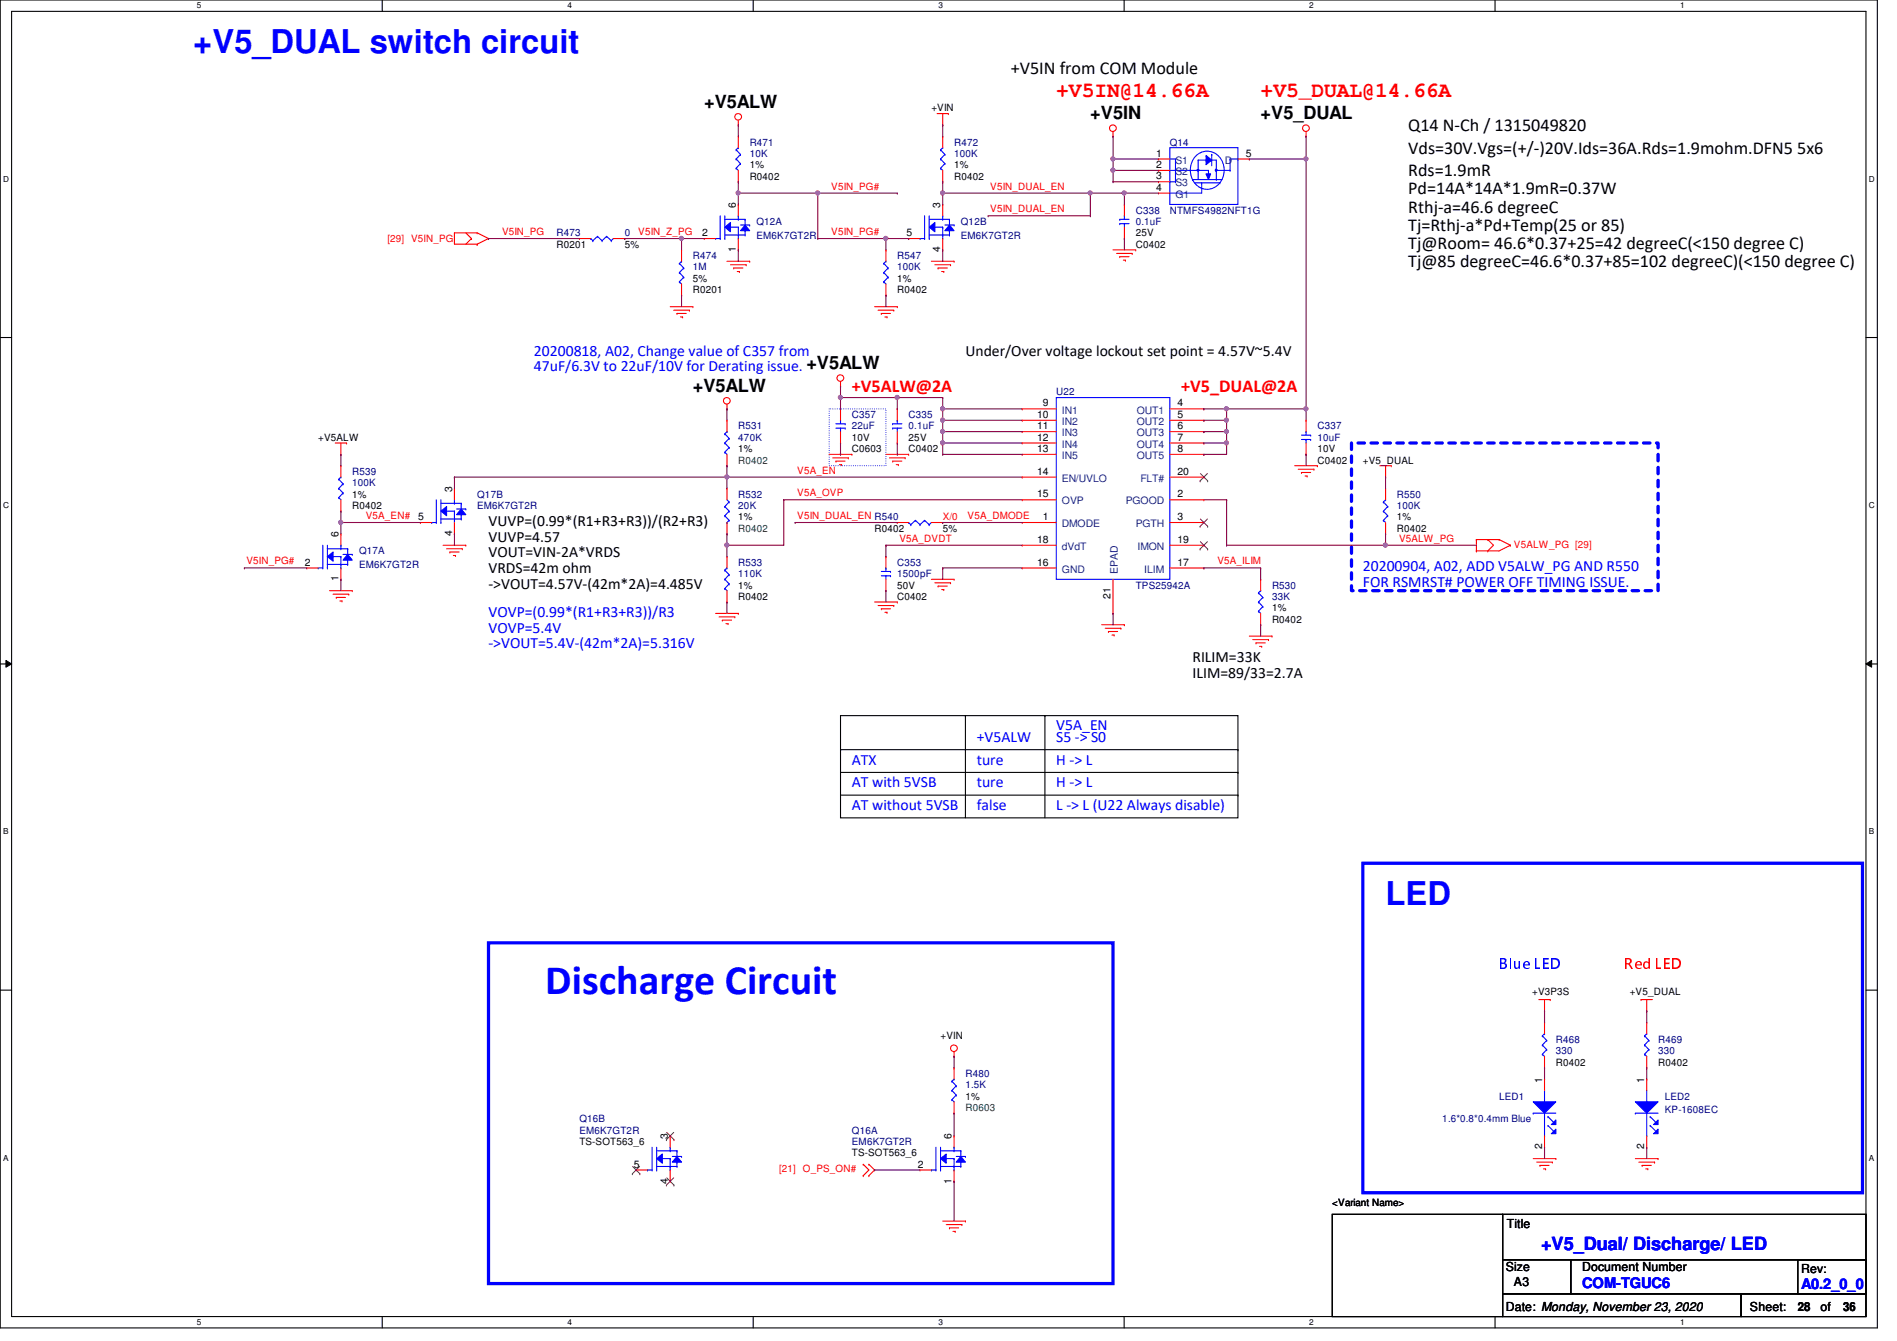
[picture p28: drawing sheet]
<svg xmlns="http://www.w3.org/2000/svg" width="297mm" height="210mm" viewBox="0 0 297 210" stroke-linecap="round" stroke-linejoin="round" font-family="sans-serif">
<defs><g id="words">
<text font-size="6.6" fill="#00f" x="85.4" y="155.6">Discharge Circuit</text>
<g font-size="5.1" fill="#00f">
<text x="30.3" y="8.3">+V5_DUAL switch circuit</text>
<text x="217" y="141.7">LED</text>
</g>
<g font-size="3.3" fill="#f00">
<text x="165.4" y="15.2">+V5IN@14.66A</text>
<text x="197.4" y="15.2">+V5_DUAL@14.66A</text>
</g>
<g font-size="2.8">
<text x="158.3" y="11.6">+V5IN from COM Module</text>
<text x="110.3" y="16.8">+V5ALW</text>
<text x="170.7" y="18.6">+V5IN</text>
<text x="197.4" y="18.6">+V5_DUAL</text>
<text x="220.5" y="20.5">Q14 N-Ch / 1315049820</text>
<text x="220.5" y="27.6">Rds=1.9mR</text>
<text x="220.5" y="24">Vds=30V.Vgs=(+/-)20V.Ids=36A.Rds=1.9mohm.DFN5 5x6</text>
<text x="220.5" y="30.4">Pd=14A*14A*1.9mR=0.37W</text>
<text x="220.5" y="33.3">Rthj-a=46.6 degreeC</text>
<text x="220.5" y="36.1">Tj=Rthj-a*Pd+Temp(25 or 85)</text>
<text x="220.5" y="38.9">Tj@Room= 46.6*0.37+25=42 degreeC(&lt;150 degree C)</text>
<text x="220.5" y="41.8">Tj@85 degreeC=46.6*0.37+85=102 degreeC)(&lt;150 degree C)</text>
<text x="126.3" y="57.7">+V5ALW</text>
<text x="108.5" y="61.3">+V5ALW</text>
</g>
<g font-size="2.8" fill="#f00">
<text x="133.4" y="61.4">+V5ALW@2A</text>
<text x="184.9" y="61.4">+V5_DUAL@2A</text>
</g>
<text font-size="2.8" fill="#00f" x="241.3" y="195.7">+V5_Dual/ Discharge/ LED</text>
<g font-size="2.5" fill="#00f">
<text x="83.6" y="55.7">20200818, A02, Change value of C357 from</text>
<text x="83.6" y="58.1">47uF/6.3V to 22uF/10V for Derating issue.</text>
<text x="213.4" y="89.5">20200904, A02, ADD V5ALW_PG AND R550</text>
<text x="213.4" y="91.9">FOR RSMRST# POWER OFF TIMING ISSUE.</text>
<text x="76.5" y="96.6">VOVP=(0.99*(R1+R3+R3))/R3</text>
<text x="76.5" y="99">VOVP=5.4V</text>
<text x="76.5" y="101.5">-&gt;VOUT=5.4V-(42m*2A)=5.316V</text>
<text x="133.4" y="119.7">ATX</text>
<text x="152.9" y="116.1">+V5ALW</text>
<text x="152.9" y="119.7">ture</text>
<text x="165.4" y="116.1">S5 -&gt; S0</text>
<text x="165.4" y="114.3">V5A_EN</text>
<text x="165.4" y="119.7">H -&gt; L</text>
<text x="133.4" y="123.2">AT with 5VSB</text>
<text x="152.9" y="123.2">ture</text>
<text x="165.4" y="123.2">H -&gt; L</text>
<text x="133.4" y="126.8">AT without 5VSB</text>
<text x="152.9" y="126.8">false</text>
<text x="165.4" y="126.8">L -&gt; L (U22 Always disable)</text>
</g>
<g font-size="2.5">
<text x="151.2" y="55.7">Under/Over voltage lockout set point = 4.57V~5.4V</text>
<text x="76.5" y="82.3">VUVP=(0.99*(R1+R3+R3))/(R2+R3)</text>
<text x="76.5" y="84.8">VUVP=4.57</text>
<text x="76.5" y="87.2">VOUT=VIN-2A*VRDS</text>
<text x="76.5" y="89.7">VRDS=42m ohm</text>
<text x="76.5" y="92.2">-&gt;VOUT=4.57V-(42m*2A)=4.485V</text>
<text x="186.7" y="103.7">RILIM=33K</text>
<text x="186.7" y="106.1">ILIM=89/33=2.7A</text>
</g>
<g font-size="2.3" fill="#00f">
<text x="234.7" y="151.6">Blue LED</text>
<text x="247.7" y="201.6">COM-TGUC6</text>
<text x="282" y="201.8">A0.2_0_0</text>
</g>
<text font-size="2.3" fill="#f00" x="254.3" y="151.6">Red LED</text>
<g font-size="1.9">
<text x="236" y="192.2">Title</text>
<text x="235.8" y="199">Size</text>
<text x="237.1" y="201.3">A3</text>
<text x="247.7" y="199">Document Number</text>
<text x="282" y="199.3">Rev:</text>
<text x="235.8" y="205.2">Date: Monday, November 23, 2020</text>
<text x="274" y="205.2">Sheet:</text>
<text x="281.5" y="205.2">28</text>
<text x="285.1" y="205.2">of</text>
<text x="288.6" y="205.2">36</text>
</g>
<g font-size="1.6">
<text x="145.8" y="17.4">+VIN</text>
<text x="117.4" y="28.1">R0402</text>
<text x="117.4" y="26.3">1%</text>
<text x="149.4" y="28.1">R0402</text>
<text x="149.4" y="26.3">1%</text>
<text x="181.1" y="24.5">1</text>
<text x="181.1" y="29.8">4</text>
<text x="181.1" y="26.3">2</text>
<text x="181.1" y="28.1">3</text>
<text x="195.1" y="24.5">5</text>
<text x="115.2" y="32.6" transform="rotate(-90 115.2 32.6)">6</text>
<text x="147.2" y="32.6" transform="rotate(-90 147.2 32.6)">3</text>
<text x="87.2" y="38.8">R0201</text>
<text x="97.8" y="38.8">5%</text>
<text x="109.9" y="37">2</text>
<text x="115.2" y="39.5" transform="rotate(-90 115.2 39.5)">1</text>
<text x="141.9" y="37">5</text>
<text x="147.2" y="39.5" transform="rotate(-90 147.2 39.5)">4</text>
<text x="177.8" y="38.8">C0402</text>
<text x="177.8" y="37">25V</text>
<text x="108.5" y="45.9">R0201</text>
<text x="108.5" y="44.1">5%</text>
<text x="140.5" y="45.9">R0402</text>
<text x="140.5" y="44.1">1%</text>
<text x="162.4" y="65.4">10</text>
<text x="163.3" y="63.6">9</text>
<text x="184.4" y="63.6">4</text>
<text x="184.4" y="65.4">5</text>
<text x="49.8" y="69">+V5ALW</text>
<text x="115.6" y="70.8">1%</text>
<text x="133.4" y="69">10V</text>
<text x="133.4" y="70.8">C0603</text>
<text x="142.3" y="70.8">C0402</text>
<text x="142.3" y="69">25V</text>
<text x="162.4" y="67.2">11</text>
<text x="162.4" y="69">12</text>
<text x="162.4" y="70.7">13</text>
<text x="184.4" y="67.2">6</text>
<text x="184.4" y="69">7</text>
<text x="184.4" y="70.7">8</text>
<text x="206.3" y="70.8">10V</text>
<text x="55.2" y="77.9">1%</text>
<text x="70.8" y="77" transform="rotate(-90 70.8 77)">3</text>
<text x="162.4" y="74.3">14</text>
<text x="162.4" y="77.9">15</text>
<text x="184.4" y="77.9">2</text>
<text x="184.4" y="74.3">20</text>
<text x="206.3" y="72.6">C0402</text>
<text x="213.4" y="72.6">+V5_DUAL</text>
<text x="55.2" y="79.7">R0402</text>
<text x="65.5" y="81.4">5</text>
<text x="70.8" y="83.9" transform="rotate(-90 70.8 83.9)">4</text>
<text x="115.6" y="81.4">1%</text>
<text x="136.9" y="83.2">R0402</text>
<text x="147.6" y="83.2">5%</text>
<text x="163.3" y="81.4">1</text>
<text x="184.4" y="81.4">3</text>
<text x="218.7" y="83.2">R0402</text>
<text x="218.7" y="81.4">1%</text>
<text x="47.7" y="88.5">2</text>
<text x="53" y="84.1" transform="rotate(-90 53 84.1)">6</text>
<text x="162.4" y="85">18</text>
<text x="162.4" y="88.5">16</text>
<text x="184.4" y="85">19</text>
<text x="184.4" y="88.5">17</text>
<text x="53" y="91" transform="rotate(-90 53 91)">1</text>
<text x="115.6" y="93.9">R0402</text>
<text x="115.6" y="92.1">1%</text>
<text x="140.5" y="92.1">50V</text>
<text x="140.5" y="93.9">C0402</text>
<text x="173.9" y="93.7" transform="rotate(-90 173.9 93.7)">21</text>
<text x="199.2" y="95.7">1%</text>
<text x="199.2" y="97.5">R0402</text>
<text x="239.9" y="155.8">+V3P3S</text>
<text x="255.2" y="155.8">+V5_DUAL</text>
<text x="147.3" y="162.7">+VIN</text>
<text x="243.6" y="166.8">R0402</text>
<text x="259.6" y="166.8">R0402</text>
<text x="151.2" y="172.1">1%</text>
<text x="241.5" y="169.5" transform="rotate(-90 241.5 169.5)">1</text>
<text x="257.5" y="169.5" transform="rotate(-90 257.5 169.5)">1</text>
<text x="90.7" y="179.2">TS-SOT563_6</text>
<text x="104.6" y="178.4" transform="rotate(-90 104.6 178.4)">3</text>
<text x="149" y="178.4" transform="rotate(-90 149 178.4)">6</text>
<text x="241.5" y="179.9" transform="rotate(-90 241.5 179.9)">2</text>
<text x="257.5" y="179.9" transform="rotate(-90 257.5 179.9)">2</text>
<text x="99.3" y="182.8">5</text>
<text x="104.6" y="185.3" transform="rotate(-90 104.6 185.3)">4</text>
<text x="133.4" y="181">TS-SOT563_6</text>
<text x="143.7" y="182.8">2</text>
<text x="149" y="185.3" transform="rotate(-90 149 185.3)">1</text>
<text x="208.6" y="188.8">&lt;Variant Name&gt;</text>
</g>
<g font-size="1.6" fill="#000080">
<text x="117.4" y="22.8">R471</text>
<text x="149.4" y="22.8">R472</text>
<text x="183.2" y="22.8">Q14</text>
<text x="117.4" y="24.6">10K</text>
<text x="149.4" y="24.6">100K</text>
<text x="118.4" y="35.2">Q12A</text>
<text x="150.4" y="35.2">Q12B</text>
<text x="177.8" y="33.4">C338</text>
<text x="177.8" y="35.2">0.1uF</text>
<text x="183.2" y="33.4">NTMFS4982NFT1G</text>
<text x="87.2" y="37">R473</text>
<text x="97.8" y="37">0</text>
<text x="108.5" y="40.6">R474</text>
<text x="118.4" y="37.3">EM6K7GT2R</text>
<text x="140.5" y="40.6">R547</text>
<text x="150.4" y="37.3">EM6K7GT2R</text>
<text x="108.5" y="42.3">1M</text>
<text x="140.5" y="42.3">100K</text>
<text x="133.4" y="65.4">C357</text>
<text x="142.3" y="65.4">C335</text>
<text x="165.4" y="61.9">U22</text>
<text x="115.6" y="67.2">R531</text>
<text x="115.6" y="69">470K</text>
<text x="133.4" y="67.2">22uF</text>
<text x="142.3" y="67.2">0.1uF</text>
<text x="206.3" y="67.2">C337</text>
<text x="206.3" y="69">10uF</text>
<text x="55.2" y="74.3">R539</text>
<text x="55.2" y="76.1">100K</text>
<text x="74.7" y="77.9">Q17B</text>
<text x="115.6" y="77.9">R532</text>
<text x="218.7" y="77.9">R550</text>
<text x="74.7" y="79.7">EM6K7GT2R</text>
<text x="115.6" y="79.7">20K</text>
<text x="218.7" y="79.7">100K</text>
<text x="56.2" y="86.8">Q17A</text>
<text x="56.2" y="88.9">EM6K7GT2R</text>
<text x="115.6" y="88.6">R533</text>
<text x="140.5" y="88.6">C353</text>
<text x="115.6" y="90.3">110K</text>
<text x="140.5" y="90.3">1500pF</text>
<text x="177.8" y="92.1">TPS25942A</text>
<text x="199.2" y="92.1">R530</text>
<text x="199.2" y="93.9">33K</text>
<text x="243.6" y="163.2">R468</text>
<text x="243.6" y="165">330</text>
<text x="259.6" y="163.2">R469</text>
<text x="259.6" y="165">330</text>
<text x="151.2" y="168.6">R480</text>
<text x="151.2" y="170.3">1.5K</text>
<text x="234.7" y="172.1">LED1</text>
<text x="260.7" y="172.1">LED2</text>
<text x="90.7" y="175.7">Q16B</text>
<text x="90.7" y="177.5">EM6K7GT2R</text>
<text x="133.4" y="177.5">Q16A</text>
<text x="133.4" y="179.2">EM6K7GT2R</text>
<text x="225.8" y="175.7">1.6*0.8*0.4mm Blue</text>
<text x="260.7" y="174.2">KP-1608EC</text>
</g>
<g font-size="1.6" fill="#f00">
<text x="130.2" y="29.7">V5IN_PG#</text>
<text x="155.1" y="29.7">V5IN_DUAL_EN</text>
<text x="155.1" y="33.2">V5IN_DUAL_EN</text>
<text x="60.7" y="37.9">[29]</text>
<text x="64.4" y="37.9">V5IN_PG</text>
<text x="78.6" y="36.8">V5IN_PG</text>
<text x="99.9" y="36.8">V5IN_Z_PG</text>
<text x="130.2" y="36.8">V5IN_PG#</text>
<text x="124.8" y="74.1">V5A_EN</text>
<text x="124.8" y="77.7">V5A_OVP</text>
<text x="57.3" y="81.2">V5A_EN#</text>
<text x="124.8" y="81.2">V5IN_DUAL_EN R540</text>
<text x="147.6" y="81.4">X/0</text>
<text x="151.5" y="81.2">V5A_DMODE</text>
<text x="38.6" y="88.3">V5IN_PG#</text>
<text x="140.8" y="84.8">V5A_DVDT</text>
<text x="190.6" y="88.3">V5A_ILIM</text>
<text x="219.1" y="84.8">V5ALW_PG</text>
<text x="237.1" y="85.7">V5ALW_PG [29]</text>
<text x="122" y="183.5">[21]</text>
<text x="125.7" y="183.5">O_PS_ON#</text>
</g>
<g font-size="1.6" fill="#004080">
<text x="184.1" y="25.6">S1</text>
<text x="184.1" y="27.4">S2</text>
<text x="184.1" y="29.2">S3</text>
<text x="191.8" y="25.6">D</text>
<text x="184.1" y="30.9">G1</text>
<text x="166.3" y="64.7">IN1</text>
<text x="178" y="64.7">OUT1</text>
<text x="166.3" y="66.5">IN2</text>
<text x="166.3" y="68.3">IN3</text>
<text x="166.3" y="70.1">IN4</text>
<text x="166.3" y="71.8">IN5</text>
<text x="178" y="66.5">OUT2</text>
<text x="178" y="68.3">OUT3</text>
<text x="178" y="70.1">OUT4</text>
<text x="178" y="71.8">OUT5</text>
<text x="166.3" y="75.4">EN/UVLO</text>
<text x="178.6" y="75.4">FLT#</text>
<text x="166.3" y="82.5">DMODE</text>
<text x="166.3" y="79">OVP</text>
<text x="176.3" y="79">PGOOD</text>
<text x="177.8" y="82.5">PGTH</text>
<text x="166.3" y="86.1">dVdT</text>
<text x="166.3" y="89.6">GND</text>
<text x="175" y="89.8" transform="rotate(-90 175 89.8)">EPAD</text>
<text x="178.1" y="86.1">IMON</text>
<text x="179.2" y="89.6">ILIM</text>
</g>
<g font-size="1.6" fill="#008000">
<text x="115.6" y="72.6">R0402</text>
<text x="115.6" y="83.2">R0402</text>
<text x="151.2" y="173.9">R0603</text>
</g>
<g font-size="1.3">
<text x="30.8" y="1.3">5</text>
<text x="88.9" y="1.3">4</text>
<text x="146.9" y="1.3">3</text>
<text x="205" y="1.3">2</text>
<text x="263.1" y="1.3">1</text>
<text x=".5" y="28.4">D</text>
<text x="292.6" y="28.4">D</text>
<text x=".5" y="79.5">C</text>
<text x="292.6" y="79.5">C</text>
<text x=".5" y="130.6">B</text>
<text x="292.6" y="130.6">B</text>
<text x=".5" y="181.7">A</text>
<text x="292.6" y="181.7">A</text>
<text x="30.8" y="207.4">5</text>
<text x="88.9" y="207.4">4</text>
<text x="146.9" y="207.4">3</text>
<text x="205" y="207.4">2</text>
<text x="263.1" y="207.4">1</text>
</g>
</g></defs>
<path d="M0 0h294v207.9h-294zM1.8 1.8h290.4v204.3h-290.4z" fill="none" stroke="#000" stroke-width=".17"/>
<g fill="#fff">
<path d="M30.8 .2h.7v1.4h-.7z"/>
<path d="M30.8 206.2h.7v1.4h-.7z"/>
</g>
<path d="M59.9 0v1.8M59.9 206.1v1.8" fill="none" stroke="#000" stroke-width=".17"/>
<g fill="#fff">
<path d="M88.9 .2h.6v1.4h-.6z"/>
<path d="M88.9 206.2h.6v1.4h-.6z"/>
</g>
<path d="M117.9 0v1.8M117.9 206.1v1.8" fill="none" stroke="#000" stroke-width=".17"/>
<g fill="#fff">
<path d="M146.9 .2h.7v1.4h-.7z"/>
<path d="M146.9 206.2h.7v1.4h-.7z"/>
</g>
<path d="M176 0v1.8M176 206.1v1.8" fill="none" stroke="#000" stroke-width=".17"/>
<g fill="#fff">
<path d="M205 .2h.7v1.4h-.7z"/>
<path d="M205 206.2h.7v1.4h-.7z"/>
</g>
<path d="M234.1 0v1.8M234.1 206.1v1.8" fill="none" stroke="#000" stroke-width=".17"/>
<g fill="#fff">
<path d="M263.1 .2h.7v1.4h-.7z"/>
<path d="M263.1 206.2h.7v1.4h-.7z"/>
<path d="M.5 27.3h.9v1.4h-.9z"/>
<path d="M292.6 27.3h.9v1.4h-.9z"/>
<path d="M.5 78.4h.9v1.4h-.9z"/>
<path d="M292.6 78.4h.9v1.4h-.9z"/>
</g>
<path d="M0 52.8h1.8M292.2 52.8h1.8" fill="none" stroke="#000" stroke-width=".17"/>
<g fill="#fff">
<path d="M.5 129.5h.8v1.4h-.8z"/>
<path d="M292.6 129.5h.9v1.4h-.9z"/>
</g>
<path d="M0 103.9h1.8M292.2 103.9h1.8" fill="none" stroke="#000" stroke-width=".17"/>
<path d="M.9 103.4l.9 .5-.9 .5zM292.2 103.9l.9-.5v1z" fill="#000"/>
<path d="M.9 103.4l.9 .5-.9 .5zM292.2 103.9l.9-.5v1z" fill="none" stroke="#000" stroke-width=".16"/>
<g fill="#fff">
<path d="M.5 180.5h.8v1.4h-.8z"/>
<path d="M292.6 180.5h.9v1.4h-.9z"/>
</g>
<g fill="none" stroke="#000" stroke-width=".17">
<path d="M131.6 112h62.2v16h-62.2zM131.6 117.3h62.2M151.2 112h.1M151.2 112v16M163.6 112h.1M163.6 112v16M193.8 117.3h.1M131.6 120.9h62.2M131.6 124.5h62.2M193.8 120.9h.1M193.8 124.5h.1M0 155h1.8"/>
<path d="M292.2 155h1.8M208.6 190.1h26.7v16h-26.7zM235.3 197.2h10.7v5.3h-10.7zM235.3 190.1h56.9v7.1h-56.9zM246 197.2h46.2v5.3h-46.2zM281.5 197.2h10.7v5.3h-10.7zM235.3 202.5h37.3v3.6h-37.3zM272.6 202.5h19.6v3.6h-19.6z"/>
</g>
<path d="M213.4 135.1h78.2v51.6h-78.2zM76.5 147.6h97.8v53.3h-97.8z" fill="none" stroke="#00f" stroke-width=".51"/>
<path d="M129.8 64h8.9v8.9h-8.9z" fill="none" stroke="#00f" stroke-width=".17" stroke-dasharray="0 .3"/>
<path d="M211.6 69.3h48v23.2h-48z" fill="none" stroke="#00f" stroke-width=".51" stroke-dasharray="1 1"/>
<g fill="none" stroke="#f00" stroke-width=".17">
<path d="M115.6 19.6h.1M115.6 18.8v.8M146.7 17.8h1.8M147.6 19.6h.1M147.6 17.8v1.8M148.5 17.8h.1M71.2 36.4h.1M71.2 36.4v1.8h3.5M71.2 36.4h3.5M72.9 36.4l.9 .9M73.8 37.3h.1M73.8 37.3l-.9 .9"/>
<path d="M74.7 38.2h.1M74.7 36.4h.1M74.7 36.4l1.8 .9M76.5 37.3h.1M76.5 37.3l-1.8 .9M174.3 21.3h.1M174.3 39.1h3.5M174.3 20.6v.7M174.8 39.7h2.5M177.3 39.7h.1M177.8 39.1h.1M204.5 21.3h.1"/>
<path d="M204.5 20.6v.7M104.9 48h3.6M105.5 48.6h2.4M106 49.1h.1M106 49.1h1.4M106.5 49.6h.4M106.9 49.6h.1M107.9 48.6h.1M108.5 48h.1M113.8 40.9h3.6M114.4 41.4h2.4M114.9 42h.1"/>
<path d="M114.9 42h1.4M115.4 42.5h.4M115.8 42.5h.1M116.8 41.4h.1M117.4 40.9h.1M131.6 59.7v.8M136.9 48h3.6M137.5 48.6h2.5M138 49.1h.1M138 49.1h1.4M138.6 49.6h.3M138.9 49.6h.1"/>
<path d="M140 48.6h.1M140.5 48h.1M145.8 40.9h3.6M146.4 41.4h2.4M146.9 42h.1M146.9 42h1.4M147.4 42.5h.4M147.8 42.5h.1M148.8 41.4h.1M149.4 40.9h.1M175.3 40.2h.1M175.3 40.2h1.5"/>
<path d="M175.9 40.7h.3M176.2 40.7h.1M52.5 69.3h1.8M53.4 71.1h.1M53.4 72.9h.1M53.4 69.3v1.8M53.4 72.9v1.8M53.4 78.2v1.8M54.3 69.3h.1M113.8 64h.1M113.8 63.3v.7M129.8 71.1h3.6"/>
<path d="M130.4 71.7h2.4M130.9 72.2h.1M130.9 72.2h1.4M131.4 72.7h.4M131.6 60.5h.1M131.6 69.3h.1M131.6 64h.1M131.6 64v1.8M131.6 67.6v1.7M131.8 72.7h.1M132.8 71.7h.1M133.4 71.1h.1"/>
<path d="M138.7 71.1h3.6M139.3 71.7h2.4M139.8 72.2h.1M139.8 72.2h1.4M140.3 72.7h.4M140.7 72.7h.1M141.7 71.7h.1M142.3 71.1h.1M202.7 72.9h3.6M203.3 73.4h2.4M203.8 74h.1M203.8 74h1.4"/>
<path d="M204.3 74.5h.4M204.7 74.5h.1M205.7 73.4h.1M206.3 72.9h.1M216.1 72.9h1.7M217 74.7h.1M217 72.9v1.8M217.8 72.9h.1M51.6 92.5h3.6M52.2 93h2.4M52.7 93.5h.1M52.7 93.5h1.4"/>
<path d="M53.2 94.1h.3M53.4 80h.1M53.5 94.1h.1M54.6 93h.1M55.2 92.5h.1M69.4 85.3h3.5M69.9 85.9h2.5M70.4 86.4h.1M70.4 86.4h1.5M71 87h.3M71.3 87h.1M72.4 85.9h.1"/>
<path d="M72.9 85.3h.1M112.1 96h3.5M112.6 96.6h2.5M113.1 97.1h.1M113.1 97.1h1.5M113.7 97.6h.3M114 97.6h.1M115.1 96.6h.1M115.6 96h.1M136.9 94.2h3.6M137.5 94.8h2.5M138 95.3h.1"/>
<path d="M138 95.3h1.4M138.6 95.8h.3M138.7 92.5h.1M138.7 87.1h.1M138.7 87.1v1.8M138.7 90.7v1.8M138.9 95.8h.1M140 94.8h.1M140.5 94.2h.1M145.8 90.7h3.6M146.4 91.2h2.4M146.9 91.7h.1"/>
<path d="M146.9 91.7h1.4M147.4 92.3h.4M147.8 92.3h.1M148.8 91.2h.1M149.4 90.7h.1M172.5 97.8h3.6M173.1 98.3h2.4M173.6 98.8h.1M173.6 98.8h1.4M174.1 99.4h.4M174.5 99.4h.1M175.5 98.3h.1"/>
<path d="M176.1 97.8h.1M195.6 99.6h3.6M199.2 99.6h.1M231.2 86.2h.1M231.2 84.5h.1M231.2 84.5h3.5M231.2 84.5v1.7M233 86.2h.1M233 84.5h.1M233 84.5l.8 .8-.8 .9M234.7 84.5h.1M234.7 84.5l1.8 .8"/>
<path d="M236.5 85.3h.1M236.5 85.3l-1.8 .9h-3.5M196.2 100.1h2.4M196.7 100.6h.1M196.7 100.6h1.4M197.2 101.2h.4M197.6 101.2h.1M198.6 100.1h.1M241 156.5h1.7M241.8 158.2h.1M241.8 156.5v1.7M242.7 156.5h.1"/>
<path d="M257 156.5h.1M257 156.5h1.7M257.8 158.2h.1M257.8 156.5v1.7M149.4 165.4h.1M149.4 164.6v.8M241.8 167.1h.1M241.8 160h.1M241.8 160v1.8M241.8 165.4v1.7M257.8 167.1h.1M257.8 160h.1"/>
<path d="M257.8 160v1.8M257.8 165.4v1.7M135.2 182.2h.1M135.2 184h.1M135.2 182.2l.9 .9-.9 .9M136.1 184h.1M136.1 182.2h.1M136.1 182.2l.8 .9-.8 .9M147.6 191.1h3.6M148.2 191.7h2.4M148.7 192.2h.1M148.7 192.2h1.4"/>
<path d="M149.2 192.7h.4M149.6 192.7h.1M150.6 191.7h.1M151.2 191.1h.1M240.1 181.4h3.5M240.6 181.9h2.5M241.1 182.4h.1M241.1 182.4h1.5M241.7 183h.3M242 183h.1M243.1 181.9h.1M243.6 181.4h.1"/>
<path d="M256.1 181.4h3.5M256.6 181.9h2.5M257.1 182.4h.1M257.1 182.4h1.5M257.7 183h.3M258 183h.1M259.1 181.9h.1M259.6 181.4h.1"/>
<circle cx="115.6" cy="18.3" r=".52"/>
<circle cx="174.3" cy="20.1" r=".52"/>
<circle cx="204.5" cy="20.1" r=".52"/>
<circle cx="131.6" cy="59.2" r=".52"/>
<circle cx="113.8" cy="62.7" r=".52"/>
<circle cx="149.4" cy="164.1" r=".52"/>
</g>
<g fill="none" stroke="#00f" stroke-width=".17">
<path d="M53 75h.1M53 77.9h.1M53 76.5h.1M53 75l.7 .7M53 77.9l.4 .3M53 76.5l.7 .7M53.4 74.7h.1M53.4 74.7l-.4 .3M53.7 77.2h.1M53.7 75.7h.1M53.7 77.2l-.7 .7M53.7 75.7l-.7 .8"/>
<path d="M130.9 66.3h1.4M130.9 67h1.4M131.6 65.8h.1M131.6 67h.1M131.6 65.8v.5M131.6 67v.6M132.3 66.3h.1M132.3 67h.1M138 89.5h1.4M138 90.1h1.4M138.7 88.9h.1M138.7 90.1h.1"/>
<path d="M138.7 88.9v.6M138.7 90.1v.6M139.4 89.5h.1M139.4 90.1h.1M102.1 179.6v3.5M102.8 179.6v3.5M241.5 162.1h.1M241.5 165h.1M241.5 163.6h.1M241.5 162.1l.7 .8M241.5 165l.3 .4M241.5 163.6l.7 .7"/>
<path d="M241.8 161.8h.1M241.8 161.8l-.3 .3M242.2 164.3h.1M242.2 162.9h.1M242.2 164.3l-.7 .7M242.2 162.9l-.7 .7M257.5 162.1h.1M257.5 165h.1M257.5 163.6h.1M257.5 162.1l.7 .8M257.5 165l.3 .4M257.5 163.6l.7 .7"/>
<path d="M257.8 161.8h.1M257.8 161.8l-.3 .3M258.2 164.3h.1M258.2 162.9h.1M258.2 164.3l-.7 .7M258.2 162.9l-.7 .7M101.4 183.1h.1M101.4 183.1h.7M102.1 183.1h.1M102.8 183.1h.1"/>
</g>
<path d="M102.8 181.4l.9-.8v1.5z" fill-rule="evenodd" fill="#00f"/>
<path d="M104.9 179.6h.1M104.9 179.6v.5M102.8 181.4l.9-.8v1.5zM102.8 180.1h2.1M102.8 182.6h2.1M103.7 181.4h1.2M104.9 180.1h.1M104.9 182.6h.1M104.9 181.4h.1M104.9 183.1h.1M104.9 181.4v1.7" fill="none" stroke="#00f" stroke-width=".17"/>
<path d="M106 181l.7 .9h-1.4z" fill-rule="evenodd" fill="#00f"/>
<g fill="none" stroke="#00f" stroke-width=".17">
<path d="M92.5 37.3h.1M92.5 37.3l.3 .4M92.8 37.7h.1M93.6 37h.1M93.6 37l-.8 .7M93.6 37l.7 .7M94.3 37.7h.1M95 37h.1M95 37l.7 .7M95 37l-.7 .7M95.7 37.7h.1M96.1 37.3l-.4 .4"/>
<path d="M147.3 23.5h.1M147.3 26.3h.1M147.3 24.9h.1M147.3 23.5l.7 .7M147.3 26.3l.3 .4M147.3 24.9l.7 .7M147.6 23.1h.1M147.6 23.1l-.3 .4M148 25.6h.1M148 24.2h.1M148 25.6l-.7 .7M148 24.2l-.7 .7"/>
<path d="M183.2 23.1h10.6v8.9h-10.6zM104.9 182.6h1.1M104.9 180.1h1.1M105.3 181h1.4M106 181l.7 .9h-1.4zM106 182.6h.1M106 181.9h.1M106 180.1h.1M106 181h.1M106 180.1v.9M106 181.9v.7M106.7 181h.1"/>
</g>
<g fill="none" stroke="#f00" stroke-width=".17">
<path d="M90.7 37.3h.1M90.7 37.3h1.8M96.1 37.3h1.7M97.8 37.3h.1M147.6 28.4h.1M147.6 21.3h.1M147.6 21.3v1.8M147.6 26.7v1.7M104.9 177.8h.1M104.9 177.8v1.8M99.6 183.1h.1M99.6 183.1h1.8"/>
<path d="M104.9 184.9h.1M104.9 183.1v1.8"/>
</g>
<path d="M104.3 178.4h.1M104.4 177.2l1.1 1.2M105.5 177.2l-1.2 1.2M105.5 178.4h.1M99 183.7h.1M99.1 182.6l1.1 1.1M100.2 182.6l-1.2 1.1M100.2 183.7h.1M104.3 185.5h.1M104.4 184.4l1.1 1.1M105.5 184.4l-1.2 1.1M105.5 185.5h.1" fill="none" stroke="#804000" stroke-width=".16"/>
<path d="M188.8 27.2h.8l-.4 .9z" fill-rule="evenodd" fill="#00f"/>
<g fill="none" stroke="#00f" stroke-width=".17">
<path d="M186.7 28.1h.1M186.7 28.1h4.6M187.4 24.3a2.65 2.65 0 0 1 2.9-.3 2.65 2.65 0 0 1 1.4 2.6 2.71 2.71 0 0 1-3.9 2.7 3.2 3.2 0 0 1-.4-5zM187.6 25.1h.1M187.6 25.1h1.2M187.6 25.1v3M188.2 28.6h.1M188.2 28.6v1.6M188.8 27.2h.8l-.4 .9zM188.8 25.1h.1M189.2 26.7h.1M189.2 26.7v.5"/>
<path d="M189.6 25.1h.1M189.6 25.1h.9v3M189.7 24.2h.1M189.7 24.2v1.8M190.5 28.1h.1"/>
</g>
<path d="M188.8 24.3l.9 .8-.9 .7z" fill="#00f"/>
<g fill="none" stroke="#00f" stroke-width=".17">
<path d="M183.2 30.2h.1M183.2 26.7h.1M183.2 28.4h.1M183.2 26.7h6M183.2 24.9h.9M183.2 30.2h5M183.2 28.4h.9M184.1 24.9h.1M184.1 28.4h.1M184.1 24.9v3.5M186.4 26.7h.1M187.1 28.6h3.9"/>
<path d="M188.8 24.3l.9 .8-.9 .7zM190.5 26.7h.1M190.5 26.7h2.1M191 28.6h.1M192.6 26.7h.1M192.6 24.9h.1M192.6 24.9v1.8M192.6 24.9h1.2M193.8 24.9h.1"/>
</g>
<path d="M187.5 26.5h.2v.2h-.2z" fill-rule="evenodd" fill="#00f"/>
<path d="M187.5 26.5h.2v.2h-.2z" fill="none" stroke="#00f" stroke-width=".17"/>
<path d="M190.3 26.5h.2v.2h-.2z" fill-rule="evenodd" fill="#00f"/>
<path d="M190.3 26.5h.2v.2h-.2zM49.8 88.9h.1M49.8 88.9h.7M50.5 88.9h.1M50.5 85.3v3.6M51.3 88.9h.1M51.3 85.3v3.6" fill="none" stroke="#00f" stroke-width=".17"/>
<path d="M181.4 24.9h.1M181.4 30.2h.1M181.4 26.7h.1M181.4 28.4h.1M181.4 24.9h1.8M181.4 30.2h1.8M181.4 26.7h1.8M181.4 28.4h1.8M193.8 24.9h1.8M195.6 24.9h.1" fill="none" stroke="#f00" stroke-width=".17"/>
<path d="M51.3 87.1l.9-.7v1.4z" fill-rule="evenodd" fill="#00f"/>
<path d="M51.3 87.1l.9-.7v1.4zM51.3 85.9h2.1M51.3 88.3h2.1M52.2 87.1h1.2M53.4 85.9h.1M53.4 88.3h.1M53.4 87.1h.1M53.4 88.9h.1M53.4 85.3h.1M53.4 85.3v.6M53.4 87.1v1.8" fill="none" stroke="#00f" stroke-width=".17"/>
<path d="M54.4 86.8l.8 .9h-1.5z" fill-rule="evenodd" fill="#00f"/>
<g fill="none" stroke="#00f" stroke-width=".17">
<path d="M115.3 23.5h.1M115.3 26.3h.1M115.3 24.9h.1M115.3 23.5l.6 .7M115.3 26.3l.3 .4M115.3 24.9l.6 .7M115.6 23.1h.1M115.6 23.1l-.3 .4M115.9 25.6h.1M115.9 24.2h.1M115.9 25.6l-.6 .7M115.9 24.2l-.6 .7"/>
<path d="M68.3 78.2v3.6M69 78.2v3.6M53.4 88.3h1M53.4 85.9h1M53.7 86.8h1.5M54.4 86.8l.8 .9h-1.5zM54.4 88.3h.1M54.4 87.7h.1M54.4 85.9h.1M54.4 86.8h.1M54.4 85.9v.9M54.4 87.7v.6"/>
<path d="M55.2 86.8h.1M67.6 81.8h.1M67.6 81.8h.7M68.3 81.8h.1M69 81.8h.1M113.5 89.2h.1M113.5 92.1h.1M113.5 90.7h.1M113.5 89.2l.7 .8M113.5 92.1l.3 .4M113.5 90.7l.7 .7M113.8 88.9h.1"/>
<path d="M113.8 88.9l-.3 .3M114.2 91.4h.1M114.2 90h.1M114.2 91.4l-.7 .7M114.2 90l-.7 .7"/>
</g>
<g fill="none" stroke="#f00" stroke-width=".17">
<path d="M115.6 28.4h.1M115.6 21.3h.1M115.6 21.3v1.8M115.6 26.7v1.7M48 88.9h.1M48 88.9h1.8M53.4 90.7h.1M53.4 83.6h.1M53.4 83.6v1.7M53.4 88.9v1.8M113.8 94.2h.1M113.8 87.1h.1"/>
<path d="M113.8 87.1v1.8M113.8 92.5v1.7"/>
</g>
<path d="M69 80l.9-.7v1.4z" fill-rule="evenodd" fill="#00f"/>
<path d="M69 78.8h2.2M71.2 78.8h.1M71.2 78.2h.1M71.2 78.2v.6M69 80l.9-.7v1.4zM69 81.2h2.2M69.9 80h1.3M71.2 81.2h.1M71.2 80h.1M71.2 81.8h.1M71.2 80v1.8" fill="none" stroke="#00f" stroke-width=".17"/>
<path d="M72.2 79.7l.7 .9h-1.4z" fill-rule="evenodd" fill="#00f"/>
<g fill="none" stroke="#00f" stroke-width=".17">
<path d="M175.3 34.3h.1M175.3 35h.1M175.3 34.3h1.5M175.3 35h1.5M176.1 33.8h.1M176.1 35h.1M176.1 33.8v.5M176.1 35v.6M71.2 78.8h1M71.5 79.7h1.4M72.2 79.7l.7 .9h-1.4zM72.2 78.8h.1"/>
<path d="M72.2 79.7h.1M72.2 78.8v.9M72.9 79.7h.1M113.5 79.3h.1M113.5 79.3l.7 .7M113.8 78.2l.4 .4M114.2 78.6h.1M114.2 78.6l-.7 .7M203.8 68.1h1.4M203.8 68.8h1.4M204.5 67.6h.1M204.5 68.8h.1"/>
<path d="M204.5 67.6v.5M204.5 68.8v.5M205.2 68.1h.1M205.2 68.8h.1M71.2 81.2h1M72.2 81.2h.1M72.2 80.6h.1M72.2 80.6v.6M113.5 80.7h.1M113.5 80.7l.7 .7M113.8 81.8h.1M114.2 81.4h.1"/>
<path d="M114.2 80h.1M114.2 81.4l-.4 .4M114.2 80l-.7 .7M197.1 92.8h.1M197.1 95.7h.1M197.1 94.2h.1M197.1 92.8l.6 .7M197.1 95.7l.3 .3M197.1 94.2l.6 .8M197.4 92.5h.1M197.4 92.5l-.3 .3M197.7 95h.1"/>
<path d="M197.7 93.5h.1M197.7 95l-.6 .7M197.7 93.5l-.6 .7M146.6 179.6v3.5M147.3 179.6v3.5M149.1 169.2h.1M149.1 172.1h.1M149.1 170.7h.1M149.1 169.2l.6 .8M149.1 172.1l.3 .4M149.1 170.7l.6 .7M149.4 168.9h.1"/>
<path d="M149.4 168.9l-.3 .3M149.7 171.4h.1M149.7 170h.1M149.7 171.4l-.6 .7M149.7 170l-.6 .7M145.8 183.1h.1M145.8 183.1h.8M146.6 183.1h.1M147.3 183.1h.1"/>
</g>
<g fill="none" stroke="#f00" stroke-width=".17">
<path d="M176.1 37.3h.1M176.1 32h.1M176.1 32v1.8M176.1 35.6v1.7M71.2 76.5h.1M71.2 76.5v1.7M113.8 76.5h.1M113.8 76.5v1.7M204.5 71.1h.1M204.5 65.8h.1M204.5 65.8v1.8M204.5 69.3v1.8"/>
<path d="M65.8 81.8h.1M65.8 81.8h1.8M71.2 83.6h.1M71.2 81.8v1.8M113.8 83.6h.1M113.8 81.8v1.8M197.4 97.8h.1M197.4 90.7h.1M197.4 90.7v1.8M197.4 96v1.8M149.4 174.2h.1M149.4 167.1h.1"/>
<path d="M149.4 167.1v1.8M149.4 172.5v1.7"/>
</g>
<path d="M147.3 181.4l.9-.8v1.5z" fill-rule="evenodd" fill="#00f"/>
<path d="M149.4 179.6h.1M149.4 179.6v.5M147.3 181.4l.9-.8v1.5zM147.3 180.1h2.1M147.3 182.6h2.1M148.2 181.4h1.2M149.4 180.1h.1M149.4 182.6h.1M149.4 181.4h.1M149.4 183.1h.1M149.4 181.4v1.7" fill="none" stroke="#00f" stroke-width=".17"/>
<path d="M150.4 181l.8 .9h-1.5z" fill-rule="evenodd" fill="#00f"/>
<g fill="none" stroke="#00f" stroke-width=".17">
<path d="M106.4 41.2h.1M106.4 44.1h.1M106.4 42.7h.1M106.4 41.2l.7 .8M106.4 44.1l.3 .3M106.4 42.7l.7 .7M106.7 40.9h.1M106.7 40.9l-.3 .3M107.1 43.4h.1M107.1 42h.1M107.1 43.4l-.7 .7M107.1 42l-.7 .7"/>
<path d="M165.4 62.2h17.8v28.5h-17.8zM149.4 182.6h1M149.4 180.1h1M149.7 181h1.5M150.4 181l.8 .9h-1.5zM150.4 182.6h.1M150.4 181.9h.1M150.4 180.1h.1M150.4 181h.1M150.4 180.1v.9M150.4 181.9v.7M151.2 181h.1"/>
</g>
<g fill="none" stroke="#f00" stroke-width=".17">
<path d="M106.7 39.1h.1M106.7 39.1v1.8M106.7 46.2h.1M106.7 44.4v1.8M160.1 64h.1M160.1 65.8h.1M160.1 67.6h.1M160.1 69.3h.1M160.1 71.1h.1M160.1 74.7h.1M160.1 78.2h.1M160.1 78.2h5.3"/>
<path d="M160.1 64h5.3M160.1 65.8h5.3M160.1 67.6h5.3M160.1 69.3h5.3M160.1 71.1h5.3M160.1 74.7h5.3M183.2 78.2h5.3M183.2 64h5.3M183.2 65.8h5.3M183.2 67.6h5.3M183.2 69.3h5.3M183.2 71.1h5.3"/>
<path d="M183.2 74.7h5.3M188.5 78.2h.1M188.5 64h.1M188.5 65.8h.1M188.5 67.6h.1M188.5 69.3h.1M188.5 71.1h.1M188.5 74.7h.1M160.1 81.8h.1M160.1 85.3h.1M160.1 88.9h.1M160.1 81.8h5.3"/>
<path d="M160.1 85.3h5.3M160.1 88.9h5.3M174.3 96h.1M174.3 90.7v5.3M183.2 81.8h5.3M183.2 85.3h5.3M183.2 88.9h5.3M188.5 81.8h.1M188.5 85.3h.1M188.5 88.9h.1M149.4 177.8h.1M149.4 177.8v1.8"/>
<path d="M144.1 183.1h.1M144.1 183.1h1.7M149.4 184.9h.1M149.4 183.1v1.8"/>
</g>
<path d="M187.9 75.3h.1M188 74.1l1.1 1.2M189.1 74.1l-1.2 1.2M189.1 75.3h.1M187.9 82.4h.1M187.9 85.9h.1M188 81.2l1.1 1.2M188 84.8l1.1 1.1M189.1 81.2l-1.2 1.2M189.1 84.8l-1.2 1.1M189.1 82.4h.1M189.1 85.9h.1" fill="none" stroke="#804000" stroke-width=".16"/>
<path d="M256.1 172.5h3.5l-1.8 1.7z" fill="#00f"/>
<path d="M256.1 172.5h3.5l-1.8 1.7z" fill="none" stroke="#00f" stroke-width=".17"/>
<path d="M259.6 175.3v.7h-.7z" fill="#00f"/>
<path d="M259.6 175.3v.7h-.7z" fill="none" stroke="#00f" stroke-width=".17"/>
<path d="M259.6 176.7v.8h-.7z" fill="#00f"/>
<g fill="none" stroke="#00f" stroke-width=".17">
<path d="M112.1 37.3h.1M112.1 37.3h.7M112.8 37.3h.1M112.8 33.8v3.5M113.5 37.3h.1M113.5 33.8v3.5M256.1 174.2h.1M256.1 174.2h3.5M257.8 172.5h.1M257.8 177.8h.1M257.8 170.7v1.8M257.8 174.2v3.6"/>
<path d="M258.4 174.8h.1M258.4 176.2h.1M258.4 174.8l.9 .9M258.4 176.2l.9 .9M259.6 176.7v.8h-.7z"/>
</g>
<path d="M257.8 168.9h.1M257.8 179.6h.1M257.8 168.9v1.8M257.8 177.8v1.8" fill="none" stroke="#f00" stroke-width=".17"/>
<path d="M113.5 35.6l.9-.8v1.5z" fill-rule="evenodd" fill="#00f"/>
<path d="M113.5 35.6l.9-.8v1.5zM113.5 34.3h2.1M113.5 36.8h2.1M114.4 35.6h1.2M115.6 34.3h.1M115.6 36.8h.1M115.6 35.6h.1M115.6 37.3h.1M115.6 33.8h.1M115.6 33.8v.5M115.6 35.6v1.7" fill="none" stroke="#00f" stroke-width=".17"/>
<path d="M116.7 35.2l.7 .9h-1.5z" fill-rule="evenodd" fill="#00f"/>
<g fill="none" stroke="#00f" stroke-width=".17">
<path d="M115.6 36.8h1.1M115.6 34.3h1.1M115.9 35.2h1.5M116.7 35.2l.7 .9h-1.5zM116.7 36.8h.1M116.7 36.1h.1M116.7 34.3h.1M116.7 35.2h.1M116.7 34.3v.9M116.7 36.1v.7M117.4 35.2h.1M144.1 37.3h.1"/>
<path d="M144.1 37.3h.7M144.8 37.3h.1M144.8 33.8v3.5M145.5 37.3h.1M145.5 33.8v3.5M138.4 41.2h.1M138.4 44.1h.1M138.4 42.7h.1M138.4 41.2l.7 .8M138.4 44.1l.3 .3M138.4 42.7l.7 .7M138.7 40.9h.1"/>
<path d="M138.7 40.9l-.3 .3M139.1 43.4h.1M139.1 42h.1M139.1 43.4l-.7 .7M139.1 42l-.7 .7M113.5 67.9h.1M113.5 70.8h.1M113.5 69.3h.1M113.5 67.9l.7 .7M113.5 70.8l.3 .3M113.5 69.3l.7 .8M113.8 67.6h.1"/>
<path d="M113.8 67.6l-.3 .3M114.2 70.1h.1M114.2 68.6h.1M114.2 70.1l-.7 .7M114.2 68.6l-.7 .7M139.8 66.3h.1M139.8 67h.1M139.8 66.3h1.4M139.8 67h1.4M140.5 65.8h.1M140.5 67h.1M140.5 65.8v.5"/>
<path d="M140.5 67v.6M216.6 78.6h.1M216.6 78.6l.7 .7M217 78.2h.1M217 78.2l-.4 .4M217.3 79.3h.1M217.3 79.3l-.7 .7M142.3 81.8h.1M142.3 81.8l.3 .3M142.6 82.1h.1M143.3 81.4h.1M143.3 81.4l-.7 .7"/>
<path d="M143.3 81.4l.8 .7M144.1 82.1h.1M144.8 81.4h.1M144.8 81.4l.7 .7M144.8 81.4l-.7 .7M145.5 82.1h.1M145.8 81.8l-.3 .3M216.6 81.4h.1M216.6 80h.1M216.6 81.4l.4 .4M216.6 80l.7 .7M217.3 80.7h.1"/>
<path d="M217.3 80.7l-.7 .7"/>
</g>
<g fill="none" stroke="#f00" stroke-width=".17">
<path d="M110.3 37.3h.1M110.3 37.3h1.8M115.6 39.1h.1M115.6 32h.1M115.6 32v1.8M115.6 37.3v1.8M138.7 39.1h.1M138.7 39.1v1.8M138.7 46.2h.1M138.7 44.4v1.8M113.8 72.9h.1M113.8 65.8h.1"/>
<path d="M113.8 65.8v1.8M113.8 71.1v1.8M140.5 69.3h.1M140.5 64h.1M140.5 64v1.8M140.5 67.6v1.7M217 76.5h.1M217 76.5v1.7M140.5 81.8h.1M140.5 81.8h1.8M145.8 81.8h1.8M147.6 81.8h.1"/>
<path d="M217 83.6h.1M217 81.8v1.8"/>
</g>
<path d="M145.5 35.6l.9-.8v1.5z" fill-rule="evenodd" fill="#00f"/>
<path d="M145.5 35.6l.9-.8v1.5zM145.5 34.3h2.1M145.5 36.8h2.1M146.4 35.6h1.2M147.6 34.3h.1M147.6 36.8h.1M147.6 35.6h.1M147.6 37.3h.1M147.6 33.8h.1M147.6 33.8v.5M147.6 35.6v1.7" fill="none" stroke="#00f" stroke-width=".17"/>
<path d="M148.7 35.2l.7 .9h-1.4z" fill-rule="evenodd" fill="#00f"/>
<path d="M147.6 36.8h1.1M147.6 34.3h1.1M148 35.2h1.4M148.7 35.2l.7 .9h-1.4zM148.7 36.8h.1M148.7 36.1h.1M148.7 34.3h.1M148.7 35.2h.1M148.7 34.3v.9M148.7 36.1v.7M149.4 35.2h.1" fill="none" stroke="#00f" stroke-width=".17"/>
<path d="M142.3 37.3h.1M142.3 37.3h1.8M147.6 39.1h.1M147.6 32h.1M147.6 32v1.8M147.6 37.3v1.8" fill="none" stroke="#f00" stroke-width=".17"/>
<path d="M240.1 172.5h3.5l-1.8 1.7z" fill="#00f"/>
<path d="M240.1 172.5h3.5l-1.8 1.7z" fill="none" stroke="#00f" stroke-width=".17"/>
<path d="M243.6 175.3v.7h-.7z" fill="#00f"/>
<path d="M243.6 175.3v.7h-.7z" fill="none" stroke="#00f" stroke-width=".17"/>
<path d="M242.9 177.5l.7-.8v.8z" fill="#00f"/>
<path d="M240.1 174.2h.1M240.1 174.2h3.5M241.8 172.5h.1M241.8 177.8h.1M241.8 170.7v1.8M241.8 174.2v3.6M242.4 174.8h.1M242.4 176.2h.1M242.4 174.8l.9 .9M242.4 176.2l.9 .9M242.9 177.5l.7-.8v.8z" fill="none" stroke="#00f" stroke-width=".17"/>
<path d="M241.8 168.9h.1M241.8 179.6h.1M241.8 168.9v1.8M241.8 177.8v1.8" fill="none" stroke="#f00" stroke-width=".17"/>
<path d="M147.6 39.1h.1M147.6 39.1v1.8M147.6 30.2h23.1M170.7 30.2h.1M174.3 28.4h.1M174.3 28.4h7.1M195.6 24.9h.1M204.5 21.3h.1M204.5 21.3v3.6h-8.9M136.9 183.1h.1M136.9 183.1h7.2" fill="none" stroke="#800040" stroke-width=".17"/>
<circle cx="147.6" cy="30.2" r=".32" fill="#f0f"/>
<circle cx="147.6" cy="30.2" r=".32" fill="none" stroke="#f0f" stroke-width=".17"/>
<circle cx="170.7" cy="30.2" r=".32" fill="#f0f"/>
<circle cx="170.7" cy="30.2" r=".32" fill="none" stroke="#f0f" stroke-width=".17"/>
<path d="M147.6 19.6h.1M147.6 19.6v1.7M147.6 28.4h.1M147.6 28.4v1.8M174.3 24.9h.1M174.3 24.9h7.1M176.1 30.2h.1M176.1 30.2v1.8" fill="none" stroke="#800040" stroke-width=".17"/>
<circle cx="174.3" cy="24.9" r=".32" fill="#f0f"/>
<circle cx="174.3" cy="24.9" r=".32" fill="none" stroke="#f0f" stroke-width=".17"/>
<path d="M174.3 21.3h.1M174.3 24.9h.1M174.3 26.7h.1M174.3 21.3v7.1" fill="none" stroke="#800040" stroke-width=".17"/>
<circle cx="174.3" cy="26.6" r=".32" fill="#f0f"/>
<circle cx="174.3" cy="26.6" r=".32" fill="none" stroke="#f0f" stroke-width=".17"/>
<g fill="none" stroke="#800040" stroke-width=".17">
<path d="M174.3 26.7h.1M174.3 26.7h7.1M176.1 37.3h.1M176.1 30.2h.1M176.1 37.3v1.8M176.1 30.2h5.3M241.8 158.2h.1M241.8 158.2v1.8M257.8 158.2h.1M257.8 158.2v1.8M149.4 165.4h.1M149.4 174.2h.1"/>
<path d="M149.4 165.4v1.7M149.4 174.2v3.6M241.8 167.1h.1M241.8 179.6h.1M241.8 167.1v1.8M241.8 179.6v1.8M257.8 179.6h.1M257.8 167.1h.1M257.8 167.1v1.8M257.8 179.6v1.8M149.4 184.9h.1M149.4 184.9v6.2"/>
</g>
<circle cx="176" cy="30.2" r=".32" fill="#f0f"/>
<circle cx="176" cy="30.2" r=".32" fill="none" stroke="#f0f" stroke-width=".17"/>
<path d="M76.5 37.3h.1M76.5 37.3h14.2M97.8 37.3h.1M97.8 37.3h8.9M115.6 30.2h.1M115.6 39.1h.1M115.6 30.2v1.8M115.6 39.1v1.8" fill="none" stroke="#800040" stroke-width=".17"/>
<circle cx="106.7" cy="37.3" r=".32" fill="#f0f"/>
<circle cx="106.7" cy="37.3" r=".32" fill="none" stroke="#f0f" stroke-width=".17"/>
<path d="M115.6 19.6h.1M115.6 19.6v1.7M115.6 30.2h.1M115.6 28.4h.1M115.6 28.4v1.8M115.6 30.2h12.5" fill="none" stroke="#800040" stroke-width=".17"/>
<circle cx="115.6" cy="30.2" r=".32" fill="#f0f"/>
<circle cx="115.6" cy="30.2" r=".32" fill="none" stroke="#f0f" stroke-width=".17"/>
<path d="M106.7 37.3h.1M106.7 37.3h3.6M106.7 37.3v1.8M128.1 37.3h10.6M138.7 37.3h.1M106.7 46.2h.1M106.7 46.2v1.8" fill="none" stroke="#800040" stroke-width=".17"/>
<circle cx="138.7" cy="37.3" r=".32" fill="#f0f"/>
<circle cx="138.7" cy="37.3" r=".32" fill="none" stroke="#f0f" stroke-width=".17"/>
<path d="M204.5 24.9h.1M204.5 24.9v39.1" fill="none" stroke="#800040" stroke-width=".17"/>
<circle cx="204.5" cy="64" r=".32" fill="#f0f"/>
<circle cx="204.5" cy="64" r=".32" fill="none" stroke="#f0f" stroke-width=".17"/>
<circle cx="204.5" cy="24.9" r=".32" fill="#f0f"/>
<circle cx="204.5" cy="24.9" r=".32" fill="none" stroke="#f0f" stroke-width=".17"/>
<g fill="none" stroke="#800040" stroke-width=".17">
<path d="M147.6 30.2h.1M147.6 30.2v1.8M71.2 74.7h.1M71.2 74.7h42.6M113.8 64h.1M113.8 64v1.8M140.5 71.1h.1M140.5 69.3v1.8M147.6 64h.1M147.6 64h12.5M204.5 71.1h.1M204.5 71.1v1.8"/>
<path d="M38.3 88.9h.1M38.3 88.9h9.7"/>
</g>
<circle cx="147.6" cy="64" r=".32" fill="#f0f"/>
<circle cx="147.6" cy="64" r=".32" fill="none" stroke="#f0f" stroke-width=".17"/>
<path d="M147.6 64h.1M147.6 65.8h.1M147.6 64v1.8M147.6 65.8h12.5" fill="none" stroke="#800040" stroke-width=".17"/>
<circle cx="147.6" cy="65.8" r=".32" fill="#f0f"/>
<circle cx="147.6" cy="65.8" r=".32" fill="none" stroke="#f0f" stroke-width=".17"/>
<path d="M147.6 67.6h.1M147.6 67.6h12.5" fill="none" stroke="#800040" stroke-width=".17"/>
<circle cx="147.6" cy="67.5" r=".32" fill="#f0f"/>
<circle cx="147.6" cy="67.5" r=".32" fill="none" stroke="#f0f" stroke-width=".17"/>
<path d="M147.6 65.8h.1M147.6 69.3h.1M147.6 65.8v1.8M147.6 69.3h12.5" fill="none" stroke="#800040" stroke-width=".17"/>
<circle cx="147.6" cy="69.3" r=".32" fill="#f0f"/>
<circle cx="147.6" cy="69.3" r=".32" fill="none" stroke="#f0f" stroke-width=".17"/>
<g fill="none" stroke="#800040" stroke-width=".17">
<path d="M147.6 67.6h.1M147.6 71.1h.1M147.6 69.3h.1M147.6 67.6v3.5M147.6 71.1h12.5M188.5 64h.1M188.5 71.1h.1M188.5 69.3h.1M188.5 67.6h.1M188.5 64h3.6M188.5 69.3h3.6M188.5 67.6h3.6"/>
<path d="M192.1 64h.1M192.1 69.3h.1M192.1 67.6h.1M192.1 67.6v3.5h-3.6M192.1 64v1.8M174.3 96h.1M174.3 96v1.8"/>
</g>
<circle cx="192" cy="69.3" r=".32" fill="#f0f"/>
<circle cx="192" cy="69.3" r=".32" fill="none" stroke="#f0f" stroke-width=".17"/>
<path d="M188.5 65.8h.1M188.5 65.8h3.6M192.1 65.8h.1M192.1 65.8v1.8" fill="none" stroke="#800040" stroke-width=".17"/>
<circle cx="192" cy="67.5" r=".32" fill="#f0f"/>
<circle cx="192" cy="67.5" r=".32" fill="none" stroke="#f0f" stroke-width=".17"/>
<circle cx="192" cy="65.8" r=".32" fill="#f0f"/>
<circle cx="192" cy="65.8" r=".32" fill="none" stroke="#f0f" stroke-width=".17"/>
<path d="M113.8 72.9h.1M113.8 74.7h.1M113.8 72.9v1.8M113.8 74.7h46.3M188.5 88.9h.1M188.5 88.9h8.9M197.4 88.9h.1M197.4 97.8h.1M197.4 88.9v1.8M197.4 97.8v1.8" fill="none" stroke="#800040" stroke-width=".17"/>
<circle cx="113.8" cy="74.6" r=".32" fill="#f0f"/>
<circle cx="113.8" cy="74.6" r=".32" fill="none" stroke="#f0f" stroke-width=".17"/>
<path d="M113.8 74.7h.1M113.8 74.7v1.8M113.8 83.6h.1M113.8 83.6v1.7" fill="none" stroke="#800040" stroke-width=".17"/>
<circle cx="113.8" cy="85.3" r=".32" fill="#f0f"/>
<circle cx="113.8" cy="85.3" r=".32" fill="none" stroke="#f0f" stroke-width=".17"/>
<g fill="none" stroke="#800040" stroke-width=".17">
<path d="M122.7 78.2h.1M122.7 78.2h37.4M122.7 78.2v7.1h-8.9M192.1 64h.1M192.1 64h12.4M113.8 85.3h.1M113.8 94.2h.1M113.8 85.3v1.8M113.8 94.2v1.8M138.7 85.3h.1M138.7 92.5h.1M138.7 85.3h21.4"/>
<path d="M138.7 85.3v1.8M138.7 92.5v1.7M147.6 88.9h.1M147.6 88.9v1.8M147.6 88.9h12.5"/>
</g>
<circle cx="192" cy="64" r=".32" fill="#f0f"/>
<circle cx="192" cy="64" r=".32" fill="none" stroke="#f0f" stroke-width=".17"/>
<path d="M131.6 62.2h.1M131.6 62.2h8.9" fill="none" stroke="#800040" stroke-width=".17"/>
<circle cx="140.5" cy="62.2" r=".32" fill="#f0f"/>
<circle cx="140.5" cy="62.2" r=".32" fill="none" stroke="#f0f" stroke-width=".17"/>
<circle cx="131.6" cy="62.2" r=".32" fill="#f0f"/>
<circle cx="131.6" cy="62.2" r=".32" fill="none" stroke="#f0f" stroke-width=".17"/>
<g fill="none" stroke="#800040" stroke-width=".17">
<path d="M53.4 71.1h.1M53.4 71.1v1.8M140.5 64h.1M140.5 62.2v1.8M147.6 62.2h.1M147.6 62.2v1.8M204.5 64h.1M204.5 64v1.8M53.4 90.7h.1M53.4 81.8h.1M53.4 81.8v1.8M53.4 90.7v1.8"/>
<path d="M53.4 81.8h12.4"/>
</g>
<circle cx="53.4" cy="81.8" r=".32" fill="#f0f"/>
<circle cx="53.4" cy="81.8" r=".32" fill="none" stroke="#f0f" stroke-width=".17"/>
<g fill="none" stroke="#800040" stroke-width=".17">
<path d="M128.1 37.3h.1M140.5 30.2h.1M140.5 30.2h-12.4v7.1M154.7 33.8h.1M154.7 33.8h16M170.7 33.8h.1M176.1 30.2h.1M176.1 30.2h-5.4v3.6M71.2 74.7h.1M71.2 74.7v1.8M131.6 64h.1M131.6 71.1h.1"/>
<path d="M131.6 62.2v1.8M131.6 69.3v1.8M53.4 80h.1M53.4 80v1.8M71.2 83.6h.1M71.2 83.6v1.7M124.5 81.8h.1M124.5 81.8h16M147.6 81.8h.1M147.6 81.8h12.5"/>
</g>
<circle cx="128" cy="30.2" r=".32" fill="#f0f"/>
<circle cx="128" cy="30.2" r=".32" fill="none" stroke="#f0f" stroke-width=".17"/>
<g fill="none" stroke="#800040" stroke-width=".17">
<path d="M138.7 37.3h.1M138.7 37.3v1.8M138.7 37.3h3.6M142.3 37.3h.1M138.7 46.2h.1M138.7 46.2v1.8M131.6 60.5h.1M131.6 60.5v1.7M140.5 62.2h.1M140.5 62.2h7.1M217 83.6h.1M217 85.3h.1"/>
<path d="M217 83.6v1.7M217 85.3h14.2"/>
</g>
<circle cx="216.9" cy="85.3" r=".32" fill="#f0f"/>
<circle cx="216.9" cy="85.3" r=".32" fill="none" stroke="#f0f" stroke-width=".17"/>
<path d="M188.5 78.2h3.6M192.1 78.2h.1M192.1 78.2v7.1M217 74.7h.1M217 74.7v1.8M192.1 85.3h.1M192.1 85.3h24.9" fill="none" stroke="#800040" stroke-width=".17"/>
<circle cx="147.6" cy="30.2" r=".32" fill="#f0f"/>
<circle cx="147.6" cy="30.2" r=".32" fill="none" stroke="#f0f" stroke-width=".17"/>
<circle cx="170.7" cy="30.2" r=".32" fill="#f0f"/>
<circle cx="170.7" cy="30.2" r=".32" fill="none" stroke="#f0f" stroke-width=".17"/>
<circle cx="174.3" cy="24.9" r=".32" fill="#f0f"/>
<circle cx="174.3" cy="24.9" r=".32" fill="none" stroke="#f0f" stroke-width=".17"/>
<circle cx="174.3" cy="26.6" r=".32" fill="#f0f"/>
<circle cx="174.3" cy="26.6" r=".32" fill="none" stroke="#f0f" stroke-width=".17"/>
<circle cx="176" cy="30.2" r=".32" fill="#f0f"/>
<circle cx="176" cy="30.2" r=".32" fill="none" stroke="#f0f" stroke-width=".17"/>
<circle cx="106.7" cy="37.3" r=".32" fill="#f0f"/>
<circle cx="106.7" cy="37.3" r=".32" fill="none" stroke="#f0f" stroke-width=".17"/>
<circle cx="115.6" cy="30.2" r=".32" fill="#f0f"/>
<circle cx="115.6" cy="30.2" r=".32" fill="none" stroke="#f0f" stroke-width=".17"/>
<circle cx="138.7" cy="37.3" r=".32" fill="#f0f"/>
<circle cx="138.7" cy="37.3" r=".32" fill="none" stroke="#f0f" stroke-width=".17"/>
<circle cx="204.5" cy="64" r=".32" fill="#f0f"/>
<circle cx="204.5" cy="64" r=".32" fill="none" stroke="#f0f" stroke-width=".17"/>
<circle cx="204.5" cy="24.9" r=".32" fill="#f0f"/>
<circle cx="204.5" cy="24.9" r=".32" fill="none" stroke="#f0f" stroke-width=".17"/>
<circle cx="147.6" cy="64" r=".32" fill="#f0f"/>
<circle cx="147.6" cy="64" r=".32" fill="none" stroke="#f0f" stroke-width=".17"/>
<circle cx="147.6" cy="65.8" r=".32" fill="#f0f"/>
<circle cx="147.6" cy="65.8" r=".32" fill="none" stroke="#f0f" stroke-width=".17"/>
<circle cx="147.6" cy="67.5" r=".32" fill="#f0f"/>
<circle cx="147.6" cy="67.5" r=".32" fill="none" stroke="#f0f" stroke-width=".17"/>
<circle cx="147.6" cy="69.3" r=".32" fill="#f0f"/>
<circle cx="147.6" cy="69.3" r=".32" fill="none" stroke="#f0f" stroke-width=".17"/>
<circle cx="192" cy="69.3" r=".32" fill="#f0f"/>
<circle cx="192" cy="69.3" r=".32" fill="none" stroke="#f0f" stroke-width=".17"/>
<circle cx="192" cy="67.5" r=".32" fill="#f0f"/>
<circle cx="192" cy="67.5" r=".32" fill="none" stroke="#f0f" stroke-width=".17"/>
<circle cx="192" cy="65.8" r=".32" fill="#f0f"/>
<circle cx="192" cy="65.8" r=".32" fill="none" stroke="#f0f" stroke-width=".17"/>
<circle cx="113.8" cy="74.6" r=".32" fill="#f0f"/>
<circle cx="113.8" cy="74.6" r=".32" fill="none" stroke="#f0f" stroke-width=".17"/>
<circle cx="113.8" cy="85.3" r=".32" fill="#f0f"/>
<circle cx="113.8" cy="85.3" r=".32" fill="none" stroke="#f0f" stroke-width=".17"/>
<circle cx="192" cy="64" r=".32" fill="#f0f"/>
<circle cx="192" cy="64" r=".32" fill="none" stroke="#f0f" stroke-width=".17"/>
<circle cx="140.5" cy="62.2" r=".32" fill="#f0f"/>
<circle cx="140.5" cy="62.2" r=".32" fill="none" stroke="#f0f" stroke-width=".17"/>
<circle cx="131.6" cy="62.2" r=".32" fill="#f0f"/>
<circle cx="131.6" cy="62.2" r=".32" fill="none" stroke="#f0f" stroke-width=".17"/>
<circle cx="53.4" cy="81.8" r=".32" fill="#f0f"/>
<circle cx="53.4" cy="81.8" r=".32" fill="none" stroke="#f0f" stroke-width=".17"/>
<circle cx="128" cy="30.2" r=".32" fill="#f0f"/>
<circle cx="128" cy="30.2" r=".32" fill="none" stroke="#f0f" stroke-width=".17"/>
<circle cx="216.9" cy="85.3" r=".32" fill="#f0f"/>
<circle cx="216.9" cy="85.3" r=".32" fill="none" stroke="#f0f" stroke-width=".17"/>
<use href="#words"/>
</svg>
